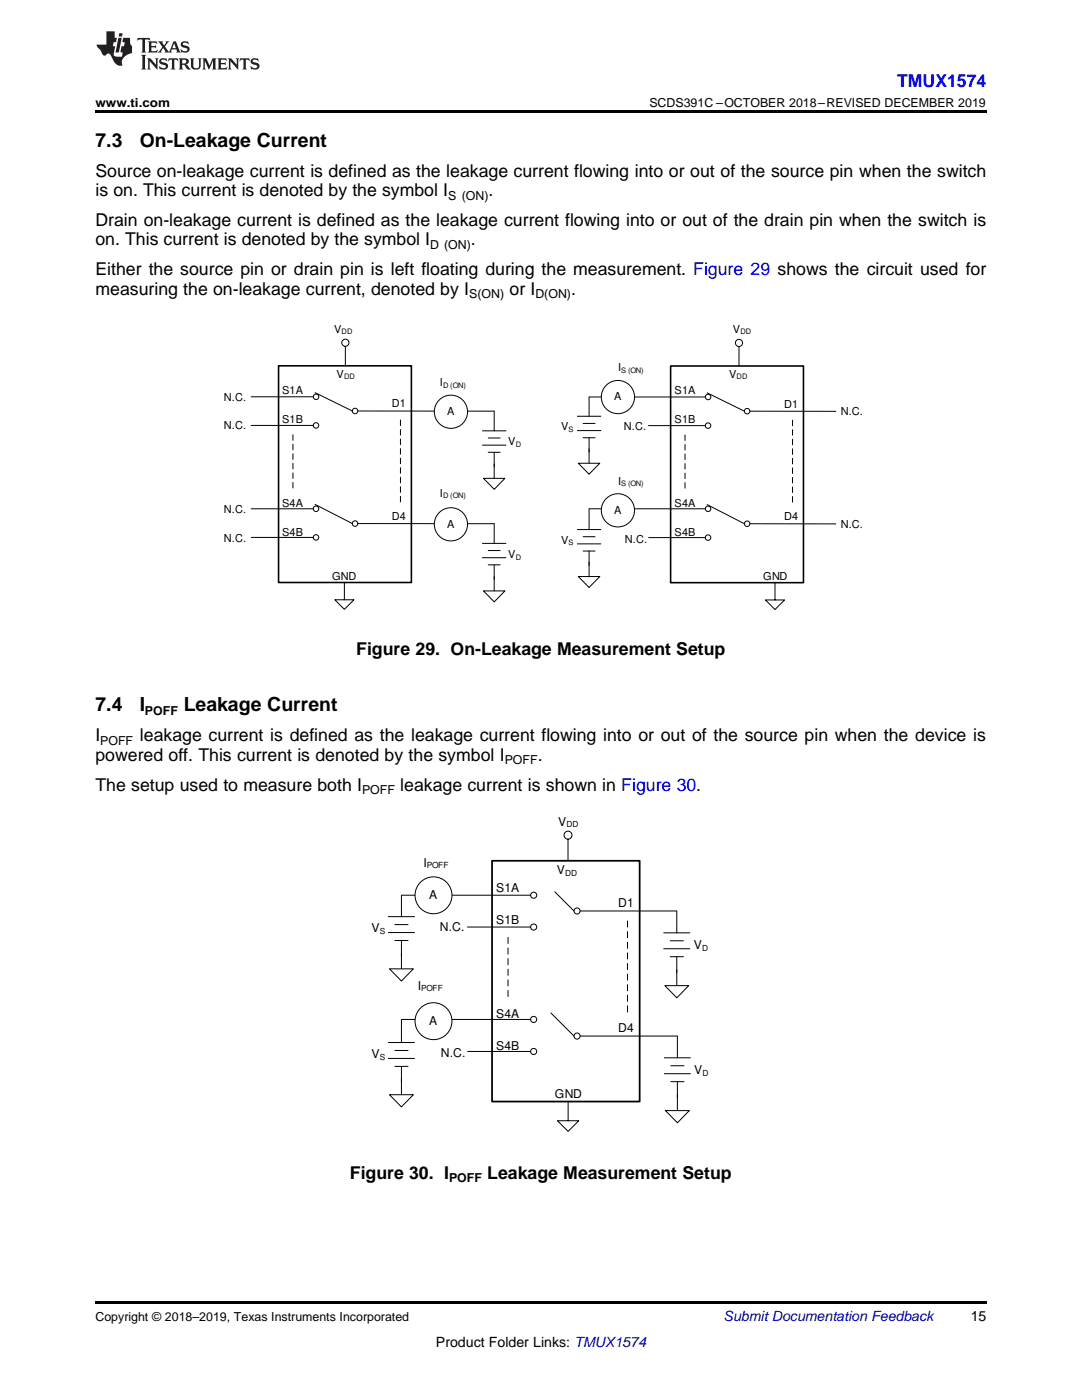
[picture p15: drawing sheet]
<svg xmlns="http://www.w3.org/2000/svg" width="216mm" height="279mm" viewBox="0 0 216 279" stroke-linecap="round" stroke-linejoin="round" font-family="sans-serif">
<defs><g id="words">
<g font-size="3.9">
<text x="19" y="29.3">7.3</text>
<text x="27.9" y="29.3">On-Leakage Current</text>
<text x="19" y="142">7.4</text>
<text x="27.9" y="142">I</text>
<text x="36.7" y="142">Leakage Current</text>
</g>
<text font-size="3.5" fill="#00f" x="179" y="17.3">TMUX1574</text>
<g font-size="3.5">
<text x="19" y="35.2">Source on-leakage current is defined as the leakage current flowing into or out of the source pin when the switch</text>
<text x="19" y="39.1">is on. This current is denoted by the symbol I</text>
<text x="97.5" y="39.1">.</text>
<text x="19" y="45.1">Drain on-leakage current is defined as the leakage current flowing into or out of the drain pin when the switch is</text>
<text x="19" y="49">on. This current is denoted by the symbol I</text>
<text x="94" y="49">.</text>
<text x="19" y="54.9">Either the source pin or drain pin is left floating during the measurement. Figure 29 shows the circuit used for</text>
<text x="19" y="58.8">measuring the on-leakage current, denoted by I</text>
<text x="101.7" y="58.8">or I</text>
<text x="114" y="58.8">.</text>
<text x="71.1" y="130.7">Figure 29. On-Leakage Measurement Setup</text>
<text x="19" y="148">I</text>
<text x="27.9" y="148">leakage current is defined as the leakage current flowing into or out of the source pin when the device is</text>
<text x="19" y="151.8">powered off. This current is denoted by the symbol I</text>
<text x="107.3" y="151.8">.</text>
<text x="19" y="157.8">The setup used to measure both I</text>
<text x="79.9" y="157.8">leakage current is shown in Figure 30.</text>
<text x="69.8" y="235.2">Figure 30. I</text>
<text x="97.2" y="235.2">Leakage Measurement Setup</text>
</g>
<text font-size="2.8" fill="#0000c8" x="144.4" y="263.6">Submit Documentation Feedback</text>
<g font-size="2.8">
<text x="193.7" y="263.6">15</text>
<text x="87" y="268.9">Product Folder Links: TMUX1574</text>
</g>
<g font-size="2.5">
<text x="19" y="21.4">www.ti.com</text>
<text x="129.6" y="21.4">SCDS391C –OCTOBER 2018–REVISED DECEMBER 2019</text>
<text x="89.4" y="39.8">S (ON)</text>
<text x="85.8" y="49.7">D (ON)</text>
<text x="93.6" y="59.5">S(ON)</text>
<text x="106.8" y="59.5">D(ON)</text>
<text x="28.9" y="142.8">POFF</text>
<text x="20" y="148.7">POFF</text>
<text x="100.7" y="152.5">POFF</text>
<text x="72.2" y="158.5">POFF</text>
<text x="89.6" y="235.9">POFF</text>
<text x="19" y="263.6">Copyright © 2018–2019, Texas Instruments Incorporated</text>
</g>
<g font-size="2.4">
<text x="111.4" y="164.8">V</text>
<text x="84.5" y="173">I</text>
<text x="85.6" y="179.4">A</text>
<text x="99" y="178.1">S1A</text>
<text x="111.1" y="174.4">V</text>
<text x="87.8" y="185.9">N.C.</text>
<text x="99" y="184.4">S1B</text>
<text x="123.3" y="181">D1</text>
<text x="74.2" y="186">V</text>
<text x="138.4" y="189.4">V</text>
<text x="83.4" y="197.5">I</text>
<text x="99" y="203.1">S4A</text>
<text x="85.6" y="204.6">A</text>
<text x="99" y="209.5">S4B</text>
<text x="123.3" y="206.1">D4</text>
<text x="74.2" y="211.2">V</text>
<text x="88" y="210.9">N.C.</text>
<text x="138.5" y="214.4">V</text>
<text x="110.7" y="219.2">GND</text>
</g>
<g font-size="2.2">
<text x="66.7" y="66.4">V</text>
<text x="146.3" y="66.4">V</text>
<text x="67.2" y="75.4">V</text>
<text x="87.8" y="77">I</text>
<text x="123.3" y="74.1">I</text>
<text x="145.5" y="75.4">V</text>
<text x="44.7" y="80.1">N.C.</text>
<text x="56.3" y="78.7">S1A</text>
<text x="78.2" y="81.3">D1</text>
<text x="89.2" y="82.8">A</text>
<text x="122.6" y="79.9">A</text>
<text x="134.6" y="78.7">S1A</text>
<text x="156.5" y="81.4">D1</text>
<text x="167.7" y="82.9">N.C.</text>
<text x="44.7" y="85.7">N.C.</text>
<text x="56.3" y="84.4">S1B</text>
<text x="101.4" y="88.9">V</text>
<text x="112" y="85.9">V</text>
<text x="124.5" y="85.7">N.C.</text>
<text x="134.6" y="84.4">S1B</text>
<text x="56.3" y="101.2">S4A</text>
<text x="87.8" y="99.2">I</text>
<text x="123.3" y="96.8">I</text>
<text x="134.6" y="101.2">S4A</text>
<text x="44.7" y="102.3">N.C.</text>
<text x="56.3" y="106.9">S4B</text>
<text x="78.2" y="103.8">D4</text>
<text x="89.2" y="105.4">A</text>
<text x="122.6" y="102.5">A</text>
<text x="134.6" y="106.9">S4B</text>
<text x="156.5" y="103.9">D4</text>
<text x="167.7" y="105.4">N.C.</text>
<text x="44.7" y="108.2">N.C.</text>
<text x="101.4" y="111.4">V</text>
<text x="112" y="108.5">V</text>
<text x="124.7" y="108.3">N.C.</text>
<text x="66.3" y="115.7">GND</text>
<text x="152.3" y="115.7">GND</text>
</g>
<g font-size="1.7">
<text x="113" y="165.1">DD</text>
<text x="85.2" y="173.3">POFF</text>
<text x="112.8" y="174.8">DD</text>
<text x="75.8" y="186.4">S</text>
<text x="140.1" y="189.7">D</text>
<text x="84.1" y="197.9">POFF</text>
<text x="75.8" y="211.6">S</text>
<text x="140.2" y="214.7">D</text>
</g>
<g font-size="1.5">
<text x="68.2" y="66.7">DD</text>
<text x="147.7" y="66.7">DD</text>
<text x="68.7" y="75.7">DD</text>
<text x="88.4" y="77.3">D (ON)</text>
<text x="123.9" y="74.4">S (ON)</text>
<text x="147" y="75.7">DD</text>
<text x="102.9" y="89.2">D</text>
<text x="113.5" y="86.2">S</text>
<text x="88.4" y="99.5">D (ON)</text>
<text x="123.9" y="97.1">S (ON)</text>
<text x="102.9" y="111.7">D</text>
<text x="113.5" y="108.8">S</text>
</g>
</g></defs>
<path d="M19 259.7h177.8v.5h-177.8z" fill="#000"/>
<path d="M98.2 171.8h29.4v48h-29.4z" fill="none" stroke="#000" stroke-width=".35"/>
<circle cx="113.3" cy="166.7" r=".8" fill="#fff"/>
<g fill="none" stroke="#000" stroke-width=".2">
<path d="M80.1 178.7v4.2M80.1 178.7h25.8M110.7 178l3.8 3.8M113.3 167.5v4.3M77.5 182.9h5.2M77.5 186.1h5.2M77.7 193.4h4.8l-2.4 2.4zM78.8 184.5h2.6M78.8 187.7h2.6M80.1 187.7v5.7M93.3 185h12.6M115.8 181.8h19.2"/>
<path d="M80.1 203.5h25.8M93.3 209.8h12.6M109.9 202.2l4.6 4.6M113.4 219.9v3.8M115.8 206.8h19.4M111.2 223.7h4.3l-2.1 2.1z"/>
<circle cx="106.5" cy="178.7" r=".61"/>
<circle cx="113.3" cy="166.7" r=".8"/>
<circle cx="106.5" cy="185" r=".61"/>
<circle cx="115.1" cy="181.8" r=".61"/>
<circle cx="106.5" cy="203.5" r=".61"/>
<circle cx="106.5" cy="209.8" r=".61"/>
<circle cx="115.1" cy="206.8" r=".61"/>
</g>
<path d="M101.4 198.9v-11.9M125.2 202v-18.2" fill="none" stroke="#000" stroke-width=".2" stroke-dasharray="1.2 .9"/>
<circle cx="86.5" cy="178.7" r="3.7" fill="#fff"/>
<g fill="none" stroke="#000" stroke-width=".2">
<path d="M77.5 208.1h5.2M77.5 211.2h5.2M77.7 218.5h4.8l-2.4 2.4zM78.8 209.6h2.6M78.8 212.8h2.6M80.1 203.5v4.6M80.1 212.8v5.7"/>
<circle cx="86.5" cy="178.7" r="3.7"/>
</g>
<circle cx="86.5" cy="203.8" r="3.7" fill="#fff"/>
<g fill="none" stroke="#000" stroke-width=".2">
<path d="M132.4 186.2h5.2M132.4 189.3h5.2M132.7 196.7h4.7l-2.4 2.4zM133.7 187.8h2.7M133.7 190.9h2.7M135 181.8v4.4M135 190.9v5.8M132.6 211.1h5.2M132.6 214.3h5.2M133.8 212.7h2.7M133.8 215.9h2.7M135.2 206.8v4.3"/>
<path d="M135.2 215.9v5.7M132.8 221.6h4.7l-2.3 2.5z"/>
<circle cx="86.5" cy="203.8" r="3.7"/>
</g>
<path d="M55.6 73h26.5v43.2h-26.5z" fill="none" stroke="#000" stroke-width=".32"/>
<circle cx="68.9" cy="68.4" r=".72" fill="#fff"/>
<g fill="none" stroke="#000" stroke-width=".2">
<path d="M68.9 69.1v3.9M71.4 82l27.2 .1v3.9M96.3 86h4.7M96.3 88.8h4.7M96.5 95.5h4.3l-2.2 2.2zM97.4 87.4h2.4M97.4 90.3h2.4M98.6 90.3v5.2M66.8 119.7h3.8l-1.9 1.9zM68.7 116.3v3.4"/>
<circle cx="68.9" cy="68.4" r=".72"/>
<circle cx="70.8" cy="82" r=".55"/>
</g>
<circle cx="90" cy="82.2" r="3.3" fill="#fff"/>
<g fill="none" stroke="#000" stroke-width=".2">
<path d="M50.1 79.2h12.4M50.1 84.9h12.4M71.4 104.5h27.2v3.9M96.3 108.4h4.7M96.3 111.3h4.7M96.5 117.9h4.3l-2.2 2.2zM97.4 109.9h2.4M97.4 112.7h2.4M98.6 112.7v5.2"/>
<circle cx="63.1" cy="79.2" r=".55"/>
<circle cx="63.1" cy="84.9" r=".55"/>
<circle cx="90" cy="82.2" r="3.3"/>
<circle cx="70.8" cy="104.5" r=".55"/>
</g>
<path d="M58.5 97.4v-10.7M79.9 100.2v-16.4" fill="none" stroke="#000" stroke-width=".2" stroke-dasharray="1.1 .8"/>
<circle cx="90" cy="104.6" r="3.3" fill="#fff"/>
<g fill="none" stroke="#000" stroke-width=".2">
<path d="M62.9 78.4l7.4 3.6M50.1 101.5h12.4M50.1 107.3h12.4M62.9 100.7l7.4 3.8"/>
<circle cx="63.1" cy="107.3" r=".55"/>
<circle cx="63.1" cy="101.5" r=".55"/>
<circle cx="90" cy="104.6" r="3.3"/>
</g>
<path d="M133.8 73h26.5v43.3h-26.5z" fill="none" stroke="#000" stroke-width=".32"/>
<circle cx="147.5" cy="68.4" r=".72" fill="#fff"/>
<g fill="none" stroke="#000" stroke-width=".2">
<path d="M117.5 79.2v3.9M117.6 79.2h23.1M141.1 78.4l7.4 3.7M147.5 69.2v3.8M115.2 83.1h4.7M115.2 85.9h4.7M115.4 92.5h4.3l-2.2 2.1zM116.4 84.5h2.3M116.4 87.4h2.3M117.5 87.4v5.1M129.4 84.9h11.3M149.6 82.1h17.2"/>
<path d="M117.6 101.5h23.1M129.4 107.3h11.3M141.1 100.7l7.4 3.8M149.6 104.5l17.2 .1M152.7 119.7h3.8l-1.9 1.9zM154.6 116.3v3.4"/>
<circle cx="141.3" cy="79.2" r=".55"/>
<circle cx="147.5" cy="68.4" r=".72"/>
<circle cx="141.3" cy="84.9" r=".55"/>
<circle cx="149.1" cy="82.1" r=".55"/>
<circle cx="141.3" cy="107.3" r=".55"/>
<circle cx="141.3" cy="101.5" r=".55"/>
<circle cx="149.1" cy="104.5" r=".55"/>
</g>
<path d="M136.7 97.4v-10.7M158.1 100.2v-16.4" fill="none" stroke="#000" stroke-width=".2" stroke-dasharray="1.1 .8"/>
<circle cx="123.3" cy="79.2" r="3.3" fill="#fff"/>
<g fill="none" stroke="#000" stroke-width=".2">
<path d="M115.2 105.7h4.7M115.2 108.5h4.7M115.4 115.1h4.3l-2.2 2.2zM116.4 107.1h2.3M116.4 110h2.3M117.5 101.5v4.2M117.5 110v5.1"/>
<circle cx="123.3" cy="79.2" r="3.3"/>
</g>
<circle cx="123.3" cy="101.8" r="3.3" fill="#fff"/>
<circle cx="123.3" cy="101.8" r="3.3" fill="none" stroke="#000" stroke-width=".2"/>
<path d="M19 22h177.8v.5h-177.8z" fill="#000"/>
<g fill="#231f20">
<path d="M27.5 7.6l-.1 .5 .4-.2h.6v.1v2.1l-.2 .4h1l-.3-.4v-2.1l.1-.1h.5l.5 .2-.2-.5zM29.5 8.3l.2 .3v1.5l-.2 .4h1.8l.2-.6a1.04 1.04 0 0 1-1.3 .2v-.7h.6l.3 .2v-.6l-.3 .2h-.6v-.6l.8-.1 .4 .3-.2-.5zM31.5 8.3l.9 1.1-.9 1.1h.8l-.2-.2 .5-.7 .4 .7-.2 .2h1.5l-.1-.2 .1-.4h.9l.1 .4-.2 .2h1l-.3-.3-.7-1.9h-.5l-.9 2-.8-1 .9-1h-.8l.1 .3-.3 .5-.4-.6 .2-.2zM34.7 8.6l.4 1h-.7zM36.3 8.4a.63 .63 0 0 0-.2 .7 .63 .63 0 0 0 .6 .4l.6 .2 .1 .2a.75 .75 0 0 1-.7 .4 .75 .75 0 0 1-.6-.5l.1 .7 .1-.1a1.11 1.11 0 0 0 1.5-.6 1.13 1.13 0 0 0-1.2-.8l-.1-.4a1.04 1.04 0 0 1 1.2 .2l-.2-.5-.1 .1-.5-.2zM28.2 10.9l.2 .4v2.2l-.2 .4h1l-.3-.4v-2.2l.3-.4zM29.3 11.6l.3 .4v1.5l-.3 .4h.8l-.2-.4v-1.3l1.5 1.7v-1.9l.2-.4h-.7l.2 .4v.9l-1.1-1.3zM32 11.8a.62 .62 0 0 0-.2 .7 .62 .62 0 0 0 .6 .4l.6 .1 .1 .3a.76 .76 0 0 1-.7 .3 .76 .76 0 0 1-.6-.4l.1 .7 .1-.1a1.11 1.11 0 0 0 1.5-.6 1.13 1.13 0 0 0-1.2-.8l-.1-.4a1.04 1.04 0 0 1 1.2 .2l-.2-.6-.1 .1-.5-.1zM33.7 11.6l-.2 .6a.61 .61 0 0 1 .8-.3v1.6l-.2 .4h.9l-.2-.4v-1.6a.63 .63 0 0 1 .8 .3l-.2-.6zM35.6 11.6l.3 .4v1.5l-.3 .4h1l-.2-.2v-.8l.5 .2a.76 .76 0 0 0 1.2 .7l-1-1a.58 .58 0 0 0 .6-.5 .58 .58 0 0 0-.5-.6zM36.4 11.9h.1a.45 .45 0 0 1 .5 .1 .45 .45 0 0 1 .1 .5l-.7 .2zM37.9 11.6l.2 .2a2.17 2.17 0 0 0 .3 1.9 .99 .99 0 0 0 1.6-.6v-1.1l.2-.4h-.7l.2 .2a1.92 1.92 0 0 1-.2 1.8 .6 .6 0 0 1-.9-.5v-1.1l.2-.4zM40.4 11.6l.2 .4v1.5l-.2 .4h.7l-.2-.4v-1.4l.8 1.8 .8-1.8v1.4l-.2 .4h.9l-.2-.4v-1.5l.2-.4h-.8l-.6 1.5-.6-1.5zM43.4 11.6l.2 .4v1.5l-.2 .4h1.8l.2-.6a1.04 1.04 0 0 1-1.3 .1v-.6h.5l.4 .2v-.6l-.4 .2h-.5v-.7h.8l.3 .3-.1-.6zM45.5 11.6l.2 .4v1.5l-.2 .4h.7l-.2-.4v-1.3l1.5 1.7v-1.9l.2-.4h-.7l.2 .4v.9l-1.1-1.3zM47.9 11.6l-.1 .6a.61 .61 0 0 1 .8-.3v1.6l-.3 .4h1l-.3-.4 .1-1.6a.63 .63 0 0 1 .7 .3l-.1-.6zM50.2 11.8a.62 .62 0 0 0-.2 .7 .62 .62 0 0 0 .6 .4l.6 .1 .2 .3a.76 .76 0 0 1-.8 .3 .76 .76 0 0 1-.6-.4l.1 .7 .2-.1a1.11 1.11 0 0 0 1.5-.6 1.13 1.13 0 0 0-1.3-.8l-.1-.4a1.04 1.04 0 0 1 1.2 .2l-.1-.6-.2 .1-.5-.1z"/>
<path d="M21.2 6.3v2.6h-1.9l.1 .4 .7 .9a.91 .91 0 0 0 1 .8 .56 .56 0 0 1 .5-.3 .56 .56 0 0 1 .5 .3l.4 .8a1.53 1.53 0 0 0 1.9 1.2 1.54 1.54 0 0 1 1-2.1l.9-.3v-1.4a1.52 1.52 0 0 1-.3-1.6h-1.4l-.2 .8h.5l-.2 .8h-.4l-.2 1v.2l.4 .1-.2 .8a1.93 1.93 0 0 1-1.6-.3l.3-1.8h-.5l.2-.8h.4l.2-.8h-.4v-1.3zM23.6 7.6l-.6 2.9h.7l.6-2.9zM23.8 6.6l-.1 .7h.6l.2-.7z"/>
</g>
<use href="#words"/>
</svg>
